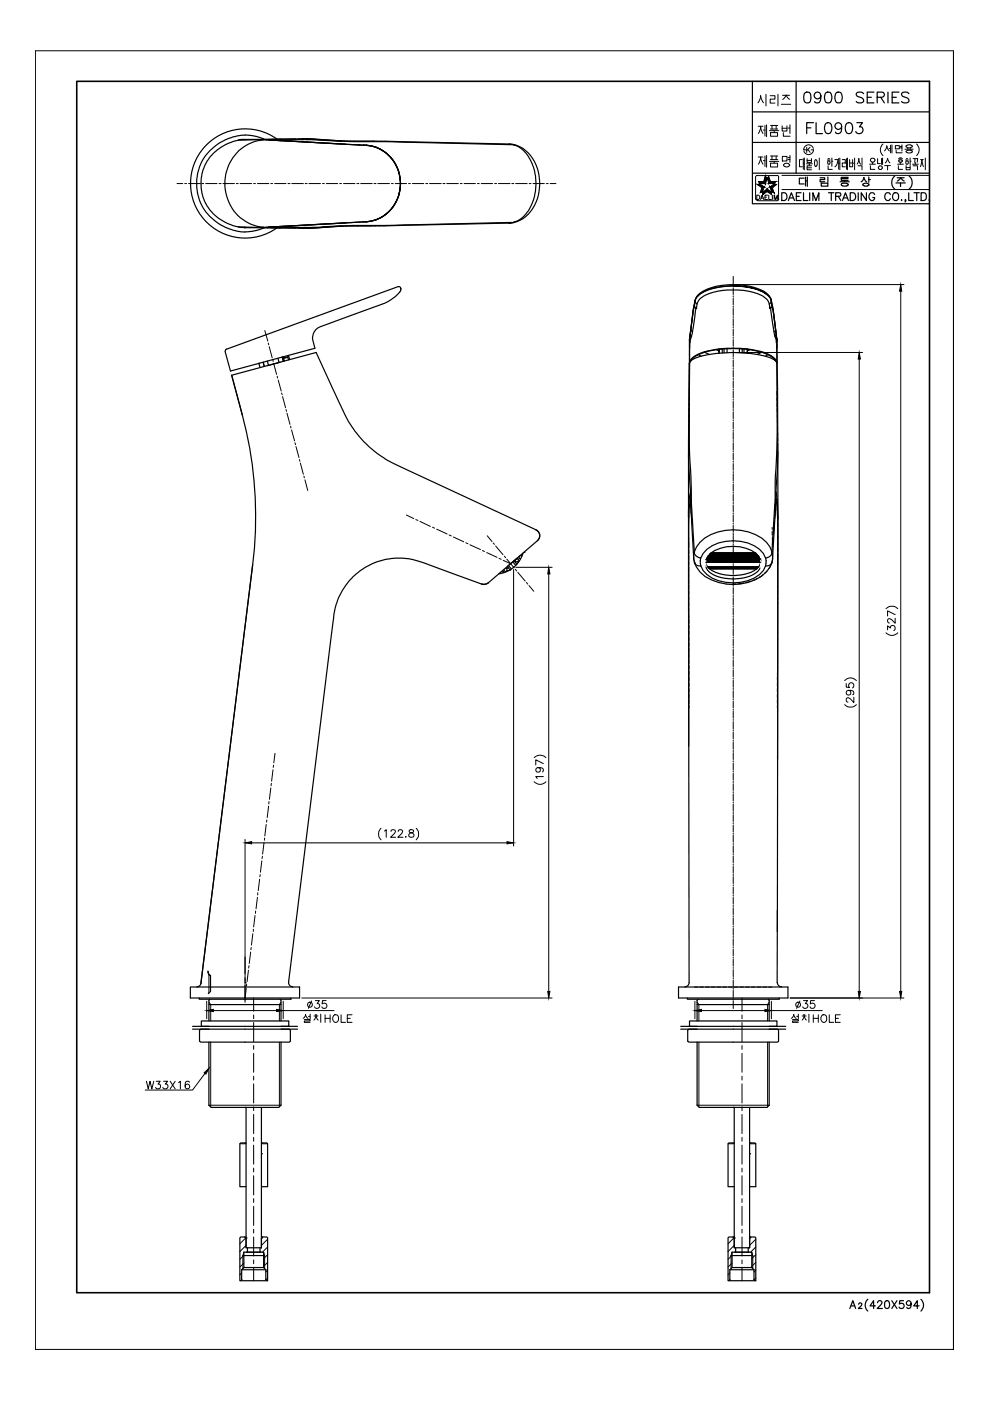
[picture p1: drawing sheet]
<svg xmlns="http://www.w3.org/2000/svg" width="210mm" height="297mm" viewBox="0 0 210 297" stroke-linecap="round" stroke-linejoin="round" font-family="sans-serif">
<defs><g id="words">
<text font-size="9.7" x="155.6" y="38.1">제품명</text>
<g font-size="8.4">
<text x="155.9" y="23.6">시리즈</text>
<text x="155.6" y="30.3">제품번</text>
</g>
<g font-size="6.2">
<text x="61.7" y="218">설치HOLE</text>
<text x="165.1" y="218">설치HOLE</text>
</g>
<text font-size="5.7" x="169.7" y="29.6">FL0903</text>
<text font-size="5.3" x="169.3" y="22.9">0900 SERIES</text>
<g font-size="4.9">
<text x="63.9" y="215.2">35</text>
<text x="167.6" y="215.2">35</text>
<text x="30" y="232.1">W33X16</text>
</g>
<text font-size="4" x="180.6" y="278.7">2</text>
</g></defs>
<!-- layer: 0 -->
<g fill="none" stroke="#000" stroke-width=".21">
<path d="M7.5 10.8v275.3M7.5 10.8h194.7v275.3h-194.7zM202.2 10.8v275.3M160.2 37.6v4.6M165.1 37.6v4.6M165.8 37.2h31.3M173.2 34.1l-.2-.3a1.12 1.12 0 0 0 0 1.5l.2-.2M173.2 34.1v1M173.7 33.5v2.5M175.4 33.9h.6M175.5 34.8h.4M175.6 34.7l-.1-.4a.29 .29 0 0 1 .5-.1 .29 .29 0 0 1-.1 .5"/>
<path d="M175.6 35.2v.7h.9M175.6 33.6h.3M176.4 33.5v1.8M176.4 34.2h.2M177 33.8h.6l-.1 .8-.5 .8M177.8 33.6v2.3M177.8 34.6h.3M178.1 33.5v2.5M178.6 33.8h.6v.8h-.6v.8h.6M179.3 34.6h.2M179.5 33.6v2.3M179.7 33.5v2.5"/>
<path d="M180.1 33.8v1.6h.7v-1.6M180.1 34.6h.7M180.9 34.6h.3M181.2 33.5v2.5M181.7 34.8l.3-.5 .1-.7 .4 1.2M181.9 35.2h.9v.8M182.8 33.5v1.4M184.4 34.8h1.2M184.5 35.2v.7h1M184.8 33.6h.5M184.8 33.6a.44 .44 0 0 0-.1 .6 .44 .44 0 0 0 .7 0 .44 .44 0 0 0-.1-.6M185 34.4v.4"/>
<path d="M186.1 33.6v1.1h.6M186.9 35.2a.4 .4 0 0 0-.7 .4 .4 .4 0 0 0 .7 .3M186.9 35.2l.2 .4-.2 .3M186.9 34.2h.2M186.9 33.6v1.3M187.1 33.5v1.4M187.2 30.5a1.63 1.63 0 0 0 0 2.5M187.6 35.1h1.2M188 30.9v.1M188 31l-.5 1M188 31.1l.6 .9M188.2 35.1v.9"/>
<path d="M188.2 33.6l-.2 .6-.3 .3M188.2 33.6l.5 .9M188.5 31.5h.3M188.8 30.8v1.6M189.1 30.7v1.7M189.8 30.9h.9v.7h-.9zM190 31.9v.5h1.3M190.3 34.8h1.2M190.5 35.2v.7h.9M190.5 33.7h.9M190.6 34.2l.1 .2M190.7 33.5h.4"/>
<path d="M190.7 33.9l-.1 .3M190.7 33.9h.5M190.7 34.3h.5M190.9 31h.3M190.9 31.3h.3M190.9 34.4v.4M191.2 33.9l.1 .2M191.2 30.7v1.3M191.3 34l-.1 .4M191.9 31.6h1.7M192 33.9h.6M192.1 34.2v.5"/>
<path d="M192.1 30.9v.2l.3 .2M192.1 35.1v.9h.9v-.9M192.1 35.5h.9M192.1 34.2h.4v.5M192.1 34.8h.4M192.2 33.6h.2M192.4 30.8l-.3 .1M192.5 30.7h.6l.3 .2M192.5 31.3h.6M192.5 31.4v.2M193 33.5v1.4M193 34.2h.2"/>
<path d="M193 31.4v.2M193.2 31.9l.2 .1a.69 .69 0 0 1-.6 .5 .69 .69 0 0 1-.7-.5M193.2 31.9h-.5l-.5 .2M193.4 31.1l-.3 .2M193.4 30.9v.2M193.5 34.8h1.2M193.6 33.6h.4l-.1 .8M193.6 35.2h.9v.8M194.1 34.4v.4M194.1 33.6h.4M194.3 30.5a1.63 1.63 0 0 1 0 2.5M194.6 33.6l-.1 .8"/>
<path d="M195.2 33.8h.6M195.5 34l-.4 1.3M195.5 33.8v.2M195.5 34l.3 1.3M196.2 33.5v2.5M160.2 42.2l.5 .3M160.5 41.4a.5 .5 0 0 1 .5 .2 .5 .5 0 0 1-.1 .7h-.4zM161.3 42.3l.3-.9 .3 .9M161.4 42h.4M162.2 41.8h.3M162.7 41.4h-.5v.9h.5M163 41.4v.9h.5"/>
<path d="M163.8 41.4v.9M164.1 42.3v-.9l.4 .9 .3-.9v.9M165.1 42.2l-.3 .4h-4.1M165.8 40.2h31.3"/>
</g>
<g fill="none" stroke="#000" stroke-width=".25">
<path d="M159.5 17.2v26h37.6M168.8 17.2v19.5M159.5 36.7h37.6M159.5 30.2h37.6M159.5 23.7h37.6M173.9 37.7h1v.4h-1v.4h1M174.1 38.8h1.4v.7h-1.4zM175.5 37.5v1.2M178.1 38.5h2M178.4 37.9h1.4M178.4 39.1v.2M178.4 39.2l.6 .3 .8-.3"/>
<path d="M178.7 38.9l-.3 .1M178.7 38.9h.8l.3 .2v.2M179.1 38.2v.3M179.8 37.6h-1.4v.6h1.4M183 39.3a.66 .66 0 0 1 .6-.5 .66 .66 0 0 1 .6 .5M183 39.2l.5 .3 .7-.3M183.1 37.6l-.1 .6-.4 .4M183.2 37.6l.2 .6 .4 .4M184.2 37.5v1.2M184.2 38.1h.3M189.7 37.3a1.84 1.84 0 0 0 0 2.8M190 38.8h2"/>
<path d="M190.2 37.7h1.5M190.9 38.8v.8M191.7 38.4l-.4-.3-.3-.4-.8 .7M192.8 37.3a1.84 1.84 0 0 1 0 2.8M165.7 40.9h.6a.88 .88 0 0 1 .6 .8 .88 .88 0 0 1-.6 .8h-.6zM167.1 42.5l.7-1.6 .7 1.6M167.4 42h.8M168.8 41.6h.7M169.9 40.9h-1.1v1.6h1.1M170.4 40.9v1.6h.9M171.7 40.9v1.6M172.4 42.5v-1.6l.6 1.6 .6-1.6v1.6"/>
<path d="M175.7 40.9h1.1M176.2 40.9v1.6M177.2 41.6l1-.1 .1-.2-.1-.4h-1v1.6M177.7 41.6l.6 .9M178.6 42.5l.7-1.6 .6 1.6M178.8 42h.8M180.3 40.9h.5a.86 .86 0 0 1 .6 .8 .86 .86 0 0 1-.6 .8h-.5zM182 40.9v1.6M183.7 40.9v1.6l-1.1-1.6v1.6M185.4 41.2a.61 .61 0 0 0-.7-.3 .61 .61 0 0 0-.5 .6 .67 .67 0 0 0 .3 .9 .67 .67 0 0 0 .9-.3v-.2h-.3M188.8 41.2a.61 .61 0 0 0-.7-.3 .61 .61 0 0 0-.5 .6 .67 .67 0 0 0 .3 .9 .67 .67 0 0 0 .9-.3M189.4 41.1a.68 .68 0 0 1 .9-.1 .68 .68 0 0 1 .2 .9 .68 .68 0 0 1-.9 .6 .68 .68 0 0 1-.4-1z"/>
<path d="M191.1 42.3v.2zM192 42.4h-.1h.1l-.1 .4M192.7 40.9v1.6h.9M193.8 40.9h1.1M194.4 40.9v1.6M195.3 40.9h.5a.88 .88 0 0 1 .6 .8 .88 .88 0 0 1-.6 .8h-.5zM197 42.3v.2zM48 74l-.2 .5M54.9 77l.2 .9M55.8 76.8l.2 .9M59.8 75.7l.3 .9M60 75.7l.3 .9"/>
<path d="M61 75.7l.2 .6M61.2 75.5l-.2 .2-.9 .3M61.2 75.4l.2 .9M84.9 61.1l.1 .1a1.81 1.81 0 0 1-1 1.5l-.9 .7a10.6 10.6 0 0 1-3.4 1.6l-11.2 4.1a2.62 2.62 0 0 0-2.1 3.3l.4 1.4-17.9 4.9-1.2-4.2M85 61.4l-.1-.5-.5-.1-36.4 13.3M113.6 112.4a1.33 1.33 0 0 1 .3 2.3l-10.4 8.9a1.56 1.56 0 0 1-1.4 .2l-12-4.4a14.1 14.1 0 0 0-19.5 12.7l-9.4 76.2M114 114.6a1.37 1.37 0 0 0-.4-2.3l-28.4-13.2a23.5 23.5 0 0 1-12.4-11.9l-5.8-12.5-17.9 4.9a114.5 114.5 0 0 1 4.8 22.4 83.2 83.2 0 0 1-.3 17.8l-11 88.7M103.5 123.6a1.38 1.38 0 0 1-1.3 .2M40.4 209.3h23.1v2.3h-23.1zM42.6 208.4a.91 .91 0 0 1-.9 .8M44.1 205.9a.94 .94 0 0 0 .5 1v3.3l-.4 .5M44.1 205.9a.91 .91 0 0 0 .5 1"/>
<path d="M61.2 208.2l.2 .7 .7 .3M185.6 276.9h-1.1l.7-1.1v1.6M186.1 276.2l.3-.4h.3l.3 .3-.3 .6-.7 .7h1.1M187.8 275.9a.5 .5 0 0 1 .7 .2v1a.51 .51 0 0 1-.4 .3 .51 .51 0 0 1-.5-.3v-1zM189.1 275.8l1.1 1.6M190.2 275.8l-1.1 1.6M191.6 275.8h-.8l-.1 .7a.57 .57 0 0 1 .8-.1 .57 .57 0 0 1 0 .9 .57 .57 0 0 1-.9-.2M193.2 276.3a.51 .51 0 0 1-.7 .5 .51 .51 0 0 1-.2-.8 .51 .51 0 0 1 .8 0 .85 .85 0 0 1-.6 1.4l-.3-.2M194.9 276.9h-1.2l.8-1.1v1.6M195.3 275.5a1.68 1.68 0 0 1 0 2.5"/>
</g>
<!-- layer: CL -->
<g fill="none" stroke="#000" stroke-width=".21">
<path d="M37.5 38.9h1.2M39.2 38.9h.4M40 38.9h2.4M42.8 38.9h.4M43.6 38.9h2.4M46.5 38.9h.4M47.3 38.9h2.4M50.1 38.9h.4M50.9 38.9h2.5M53.8 38.9h.4M54.6 38.9h2.4M57.4 38.9h.4"/>
<path d="M58.2 38.9h2.4M61.1 38.9h.4M61.9 38.9h2.4M64.7 38.9h.4M65.5 38.9h2.5M68.4 38.9h.4M69.2 38.9h2.4M72 38.9h.4M72.8 38.9h2.4M75.7 38.9h.4M76.5 38.9h2.4M79.3 38.9h.4"/>
<path d="M80.1 38.9h2.5M83 38.9h.4M83.8 38.9h2.4M86.6 38.9h.4M87.4 38.9h2.4M90.3 38.9h.4M91.1 38.9h2.4M93.9 38.9h.4M94.7 38.9h2.5M97.6 38.9h.4M98.4 38.9h2.4M101.2 38.9h.4"/>
<path d="M102 38.9h2.5M104.9 38.9h.4M105.7 38.9h2.4M108.5 38.9h.4M109.3 38.9h2.5M112.2 38.9h.4M113 38.9h2.4M115.8 38.9h.4M116.6 38.9h1.3M155.5 58.6v1.7M56.1 70.1l.7 2.2M56.9 72.7l.1 .4"/>
<path d="M57.1 73.5l.6 2.4M57.8 76.3l.1 .3M58 77l.6 2.4M58.8 79.8l.1 .4M155.5 60.5v.3M155.5 61v1.5M155.5 62.7v.3M155.5 63.2v1.5M155.5 64.9v.3M155.5 65.4v1.5M155.5 67.1v.2M155.5 67.6v1.5"/>
<path d="M155.5 69.3v.2M155.5 69.8v1.4M155.5 71.5v.2M155.5 72v1.4M155.5 73.7v.2M155.5 74.1v1.5M155.5 75.9v.2M155.5 76.3v1.5M155.5 78v.3M155.5 78.5v1.5M59 80.6l.6 2.3M59.7 83.3l.1 .4"/>
<path d="M59.9 84.1l.7 2.4M60.6 86.8l.2 .4M60.8 87.6l.7 2.4M61.6 90.4l.1 .3M61.8 91.2l.7 2.3M62.5 93.9l.2 .4M62.8 94.7l.6 2.3M63.5 97.4l.1 .4M63.7 98.2l.6 2.4M155.5 80.2v.3M155.5 80.7v1.5M155.5 82.4v.3"/>
<path d="M155.5 82.9v1.5M155.5 84.6v.3M155.5 85.1v1.5M155.5 86.8v.3M155.5 87.3v1.4M155.5 89v.3M155.5 89.5v1.4M155.5 91.2v.3M155.5 91.7v1.4M155.5 93.4v.2M155.5 93.9v1.4M155.5 95.6v.2"/>
<path d="M155.5 96.1v1.4M155.5 97.8v.2M155.5 98.3v1.4M155.5 100v.2M64.4 100.9l.1 .4M64.7 101.7l.5 2.3M103.3 113.6l1 1.2M104.6 115.1l.2 .3M105.1 115.8l1.6 1.8M106.9 117.9l.3 .4M107.5 118.5l1.5 1.9M155.5 100.4v1.5"/>
<path d="M155.5 102.2v.2M155.5 102.6v1.5M155.5 104.3v.3M155.5 104.8v1.5M155.5 106.5v.3M155.5 107v1.5M155.5 108.7v.3M155.5 109.2v1.5M155.5 110.9v.2M155.5 111.4v1.5M155.5 113.1v.2M155.5 113.6v1.4"/>
<path d="M155.5 115.3v.2M155.5 115.8v1.4M155.5 117.5v.2M155.5 118v1.4M155.5 119.7v.2M109.3 120.7l.2 .3M109.8 121.3l1.6 1.9M111.6 123.5l.3 .3M112.2 124.1l1 1.3M155.5 120.2v1.4M155.5 121.8v.3M155.5 122.4v1.4"/>
<path d="M155.5 124.1v.2M155.5 124.6v1.4M155.5 126.3v.2M155.5 126.7v1.5M155.5 128.5v.2M155.5 128.9v1.5M155.5 130.6v.3M155.5 131.1v1.5M155.5 132.8v.3M155.5 133.3v1.5M155.5 135v.2M155.5 135.5v1.5"/>
<path d="M155.5 137.2v.2M155.5 137.7v1.4M155.5 139.4v.2M155.5 139.9v1.4M155.5 141.6v.2M155.5 142v1.5M155.5 143.8v.2M155.5 144.2v1.5M155.5 145.9v.3M155.5 146.4v1.5M155.5 148.1v.3M155.5 148.6v1.5"/>
<path d="M155.5 150.3v.3M155.5 150.8v1.5M155.5 152.5v.3M155.5 153v1.5M155.5 154.7v.3M155.5 155.2v1.4M155.5 156.9v.3M155.5 157.4v1.4M155.5 159.1v.3M155.5 159.6v1.5M155.5 161.3v.2M155.5 161.8v1.5"/>
<path d="M155.5 163.5v.2M155.5 164v1.4M155.5 165.7v.2M155.5 166.2v1.4M155.5 167.9v.2M155.5 168.3v1.5M155.5 170.1v.2M155.5 170.5v1.5M155.5 172.2v.3M155.5 172.7v1.5M155.5 174.4v.3M155.5 174.9v1.5"/>
<path d="M155.5 176.6v.3M155.5 177.1v1.5M155.5 178.8v.2M155.5 179.3v1.5M155.5 181v.2M155.5 181.5v1.4M155.5 183.2v.2M155.5 183.7v1.4M155.5 185.4v.2M155.5 185.9v1.4M155.5 187.6v.2M155.5 188.1v1.4"/>
<path d="M155.5 189.8v.2M155.5 190.3v1.4M155.5 192v.2M155.5 192.5v1.4M155.5 194.2v.2M155.5 194.6v1.5M155.5 196.4v.2M155.5 196.8v1.5M155.5 198.5v.3M155.5 199v1.5M52 202.9v3.6M52 207.3v.8"/>
<path d="M52 208.9v3.6M155.5 200.7v.3M155.5 201.2v1.5M155.5 202.9v.3M155.5 203.4v1.5M155.5 205.1v.2M155.5 205.6v1.5M155.5 207.3v.2M155.5 207.8v1.4M155.5 209.5v.2M155.5 210v1.4M155.5 211.7v.2"/>
<path d="M155.5 212.1v1.7"/>
</g>
<!-- layer: 08_ALL_FEATURES -->
<g fill="none" stroke="#000" stroke-width=".25">
<path d="M59.4 76.8l-2.7 .7M146.2 72.2v4.7v-1M146.2 71.9v.3M146.2 72.5v1.4M146.2 71.9v.6M146.2 72.5h.1M146.2 76.8a6 6 0 0 1 3.9-1.6 29.6 29.6 0 0 1 13.3 .7l.8 .4 .6 .8 .1 32.6v60.1M146.2 76.8l-.1 .3-.1 32.5M146.2 76.8a282 282 0 0 0 .4 27v3.3l.6 9.9M146.3 71.8l-.1 .6M146.3 71l.3 .3M146.4 69.9l.1 .3 .3 .1"/>
<path d="M146.8 70.3l-.1 .8a7 7 0 0 0-.5 3v1.6M147.2 64.9l.2 .4 .3 .1M147.3 63.8v.1M147.3 63.9l-.3 1.6-.8 6.4M147.3 63.8h.1M147.4 63.9l.4 .5M147.4 63.9h-.1M147.4 63.8h.1M147.7 65.4v-.5a3.1 3.1 0 0 1 2.7-2.7 16.1 16.1 0 0 1 11.4 .6l1 .9 .6 1.9a35.2 35.2 0 0 0 1.2 6.9M147.7 65.4l-.1-.3-.8 5.2M147.8 62.9a9.2 9.2 0 0 1 5.9-2.2 13.2 13.2 0 0 1 8.7 1.5l.7 .7 .4 .9a4 4 0 0 0-3-2.4 16 16 0 0 0-11.7 .7l-1 .8-.4 .9zM148.1 75.2l.5 .3"/>
<path d="M149.5 74.7l.9 .5M151.9 74.1l.5 .3M152.3 74.1l.2 .4-.2-.3M152.5 74v.9M153.1 74v.8M153.5 74v.8M154.1 73.9v.9M156.8 73.9v.9M157.4 74v.8M157.7 74v.8M158.5 74v.9M158.6 74.1l-.1 .4 .1-.4"/>
<path d="M159 74.1l-.5 .3M161.5 74.7l-1 .5M162.8 75.2l-.5 .3M163.5 63.8h.1M163.5 63.8a3.2 3.2 0 0 0-2.5-2.5 15.6 15.6 0 0 0-11.9 .4 3 3 0 0 0-1.8 2.1l-1.1 8 1.1-7.9M163.5 63.8a49.3 49.3 0 0 1 1.2 13.1M163.5 63.9l.5 2.2 .6 5.7M163.5 63.9l.4 1.7 .8 6.6M163.5 63.9l-.1 .3-.3 .2M163.5 63.8v.1M163.6 63.8h.1M163.7 64.9l-.4 .5"/>
<path d="M164.4 69.9v.2l-.3 .2M164.6 71l-.3 .3M164.6 72.5l.1 4.3v-.1a4.9 4.9 0 0 0-3.6-2.2 22.7 22.7 0 0 0-13.1 .6l-1.1 .7-.6 .7-.1 .3M164.7 76.8a289.5 289.5 0 0 1-.2 22.6l-.1 6.7-.7 10.9M164.7 72.5h-.1M164.7 72.5v1.4M164.7 72.4v.1M164.7 72.5v-.7v.7M146 96.4l.4 7.9M164.9 95.9l-.4 8.4M109.7 118.3l-2 1.7M146 109.6l.1 98.7-.3 .7-.6 .2"/>
<path d="M146.4 104.3l-.3 1.8-.1 3.5M146.4 104.3v1.3M146.4 105.6l-.3 2.4-.1 3.5v46.7M146.4 105.8l.7 12.5M146.4 105.6v.3M147.1 118.3l.1 1.1M147.2 117a7.5 7.5 0 0 1 6.6-4.5 10.3 10.3 0 0 1 8.7 2.4l.8 1.1 .4 1M147.2 117l-.1 1.3M147.2 117a1.4 1.4 0 0 0 1.4 1.3 6.1 6.1 0 0 1 5.3-3.5 8.4 8.4 0 0 1 8 2.6l.4 .9M147.2 119.4h.1M147.2 119.4a6.7 6.7 0 0 0 5.2 4.1 10.7 10.7 0 0 0 10-2.2l.9-1.1 .3-.8M147.2 119.4a1.2 1.2 0 0 0 1.4 .6"/>
<path d="M148.6 118.3l-.1 1.1 .1 .6M148.6 120a5.4 5.4 0 0 0 3.7 3.1 9.8 9.8 0 0 0 8.8-1.3l.8-.8 .4-1M149.6 119.2a3.8 3.8 0 0 0 3.3 2.5 9.4 9.4 0 0 0 7.6-1.2l.5-.5 .3-.8M149.7 119.9a2.89 2.89 0 0 0 2.3 2.3 9.2 9.2 0 0 0 8.8-1.2l.5-1.1M155.4 115.8a7.1 7.1 0 0 1 5.5 2.2l.4 .8M155.5 115.8a7.1 7.1 0 0 0-5.5 2.2l-.4 .8M162.3 118.3l.1 .6-.1 1.1M163.6 119.4l-.1 .1a1.31 1.31 0 0 1-1.2 .5M163.7 117a1.31 1.31 0 0 1-1.4 1.3M163.7 117l.1 1.3M163.8 118.3l-.2 1.1M163.8 118.3l-.1 .9"/>
<path d="M164.5 105.8l-.7 12.5M164.5 105.6l.4 4v4.3M164.5 104.3l.3 1.7 .1 3.6M164.5 104.3v1.6M164.9 169.8l-.1 27.7M164.8 193v15.3l.3 .7 .6 .2M52 208.3h.1M143.9 209.3h23.2v2.3h-23.2z"/>
</g>
<!-- layer: D -->
<g fill="none" stroke="#000" stroke-width=".21">
<path d="M172 31.8h.4M172.4 31.5a1.04 1.04 0 0 0-1.1-.8 1.04 1.04 0 0 0-.9 1M172.5 31.7a1.04 1.04 0 0 1-.9 1.1 1.04 1.04 0 0 1-1.2-.8M55 77l-.1 .2M61.1 75.6l-1 .3M155.9 74.7h27M155.9 60.3h35.8M182.2 76.1v134.1M191 61.7v148.5M109.2 118.7h.1M109.3 118.7v.3M109.3 119l-.1 .1"/>
<path d="M109.3 119l.4 .1M109.5 118.5h.1M109.5 118.5l-.2 .2M109.5 118.5l.4 .1M109.6 119.6h.1M109.7 119.1v.4M109.9 118.6v.3M109.9 118.9l-.2 .2M109.9 118.9l.2 .1M110 118h.1M110 118l.1 .4M110.1 118.4l-.2 .2"/>
<path d="M110.1 118.4l.3 .1M110.3 117.8h.1M110.3 117.8l-.3 .2M110.3 117.8l.3 .1M149.6 119.2h.1M149.6 119v.1M149.6 119.2h11.7M149.7 118.7h.1zM149.7 118.8l.1 .2zM149.7 119.1h.1zM149.8 118.5h-.1M149.9 119.2h.1"/>
<path d="M149.9 118.8h.1zM149.9 118.3l.1 .2zM149.9 118.5l.1 .2zM149.9 119h.1M149.9 118.5v.1M150 118.2h.1M150 118.2l-.1 .1M150 118.7h.2zM150 119.1h.2zM150 118.7l.1 .1M150 118.1l.1 .1M150.1 118h.1"/>
<path d="M150.1 118v.2zM150.1 118.3h.1M150.1 118.5h.1M150.1 118.8v.2zM150.1 117.9v.1M150.2 119.2h.1M150.3 117.7h.1M150.3 117.9h.1M150.3 118h.1M150.3 118.2h.1M150.3 118.3h.1M150.3 118.5h.1"/>
<path d="M150.3 118.7h.1M150.3 118.8h.1M150.3 119h.1M150.3 119.1h.1M150.3 119v.1M150.3 118.5v.2M150.3 118.3v.2M150.3 118.2v.1M150.3 117.8v.1M150.3 119.1l-.1 .1M150.3 119.1v.1M150.3 117.7v.2"/>
<path d="M150.3 119.2h.1M150.5 117.7h.1M150.5 118h.1M150.5 118.8h.1M150.4 117.5h.1M150.4 118l.1 .2zM150.4 118.3h.1M150.4 118.5h.1M150.4 118.8l.1 .2zM150.4 119.1h.1M150.5 117.5h.1M150.5 117.9v.1"/>
<path d="M150.5 118.1v.1M150.5 118.7v.1M150.6 119.2h.1M150.6 117.5v.2zM150.6 117.7v.2zM150.6 118h.1M150.6 118.2h.1M150.6 118.3v.2zM150.6 118.5v.2zM150.6 118.8h.1M150.6 119h.1M150.6 117.4h.1"/>
<path d="M150.7 119.2h.1M150.8 117.4h.1M150.8 117.7h.1M150.8 117.9h.1M150.8 118v.2zM150.8 118.3h.1M150.8 118.5h.1M150.8 118.7h.1M150.8 118.8v.2zM150.8 119.1h.1M150.8 117.2v.2v-.2h9.3M150.9 119.2h.1"/>
<path d="M150.9 117.2h.1M150.9 117.4h.1zM150.9 117.5l.1 .2zM150.9 117.7l.1 .2zM150.9 118h.1zM150.9 118.2l.1 .1zM150.9 118.3l.1 .2zM150.9 118.5l.1 .2zM150.9 118.8h.1zM150.9 119l.1 .1zM151 117.2h.1M151 119.2h.1"/>
<path d="M151.1 117.2v.2l.1-.2M151.1 117.4l.1 .1zM151.1 117.7h.1zM151.1 117.9l.1 .1zM151.1 118l.1 .2zM151.1 118.3h.1zM151.1 118.5h.1zM151.1 118.7l.1 .1zM151.1 118.8l.1 .2zM151.1 119.1h.1zM151.3 119.2h.1M151.3 117.2h.1"/>
<path d="M151.3 117.4h.1zM151.3 117.5l.1 .2zM151.3 117.7l.1 .2zM151.3 118h.1zM151.3 118.2l.1 .1zM151.3 118.3l.1 .2zM151.3 118.5l.1 .2zM151.3 118.8h.1zM151.3 119l.1 .1zM151.4 117.2h.1M151.4 119.2h.1M151.5 117.5h.1"/>
<path d="M151.5 117.7h.1M151.5 118h.1M151.5 118.8h.1M151.5 117.2v.2v-.2M151.5 118v.2zM151.5 118.3h.1M151.5 118.5h.1M151.5 118.8v.2zM151.5 119.1h.1M151.6 117.5h-.1M151.6 117.7h-.1M151.6 117.9l-.1 .1"/>
<path d="M151.6 118.1l-.1 .1M151.6 118.7l-.1 .1M151.6 119.2h.1M151.6 118.8h.1zM151.7 117.4h.1M151.7 117.5v.2zM151.7 117.7v.2zM151.7 118h.1M151.7 118.2h.1M151.7 118.3v.2zM151.7 118.5v.2zM151.7 119h.1"/>
<path d="M151.7 117.2h.1M151.8 117.5h.1zM151.8 117.9h.1zM151.8 118.7h.1zM151.8 117.2v.2l.1-.2M151.8 117.7h.1M151.8 118l.1 .2zM151.8 118.3h.1M151.8 118.5h.1M151.8 118.8l.1 .2zM151.8 119.1h.1M151.9 117.8h.2z"/>
<path d="M151.9 118h.2zM151.9 119.2h.2M152 117.2h.1M152 117.4h.1M152 117.5v.2zM152 118.2h.1M152 118.3v.2zM152 118.5v.2zM152 118.8h.1M152 119h.1M152 118.5l-.1 .1M152.1 119.2h.1"/>
<path d="M152.1 117.3h.1zM152.2 117.4h.1M152.2 117.5h.1M152.2 117.7h.1M152.2 117.9h.1M152.2 118h.1M152.2 118.2h.1M152.2 118.3h.1M152.2 118.5h.1M152.2 118.7h.1M152.2 118.8h.1M152.2 119h.1"/>
<path d="M152.2 119.1h.1M152.2 118.7v.1M152.2 118.8v.2M152.2 118v.2M152.2 117.9v.1M152.2 117.4v.1M152.3 118.6h.1zM152.3 119.2h.1M152.3 117.2h.1M152.3 117.4h.1M152.3 117.5l.1 .2zM152.3 117.7l.1 .2z"/>
<path d="M152.3 118h.1M152.3 118.2h.1M152.3 118.3l.1 .2zM152.3 118.8h.1M152.3 119h.1M152.4 118.5v.1M152.4 119.2h.1M152.5 117.2v.2l.1-.2M152.5 117.4l.1 .1zM152.5 117.7h.1zM152.5 117.9l.1 .1zM152.5 118l.1 .2z"/>
<path d="M152.5 118.3h.1zM152.5 118.5h.1zM152.5 118.7l.1 .1zM152.5 118.8l.1 .2zM152.5 119.1h.1zM152.7 119.2h.1M152.7 117.2h.1M152.7 117.4h.1zM152.7 117.5l.1 .2zM152.7 117.7l.1 .2zM152.7 118h.1zM152.7 118.2l.1 .1z"/>
<path d="M152.7 118.3l.1 .2zM152.7 118.5l.1 .2zM152.7 118.8h.1zM152.7 119l.1 .1zM152.8 117.2h.1M152.8 119.2h.1M152.8 117.2v.2l.1-.2M152.8 117.4l.1 .1zM152.8 117.7h.1zM152.8 117.9l.1 .1zM152.8 118l.1 .2zM152.8 118.3h.1z"/>
<path d="M152.8 118.5h.1zM152.8 118.7l.1 .1zM152.8 118.8l.1 .2zM152.8 119.1h.1zM153 119.2h.1M153 117.4h.1M153 117.5l.1 .2zM153 117.7l.1 .2zM153 118h.1M153 118.2h.1M153 118.3l.1 .2zM153 118.5l.1 .2z"/>
<path d="M153 118.8h.1M153 119h.1M153 118.5v.1M153.1 117.2h.1M153.2 117.3h.1zM153.2 117.4h.1M153.2 117.5h.1M153.2 117.7h.1M153.2 117.9h.1M153.2 118h.1M153.2 118.2h.1M153.2 118.3h.1"/>
<path d="M153.2 118.5h.1M153.2 118.7h.1M153.2 118.8h.1M153.2 119h.1M153.2 119.1h.1M153.2 118.7v.1M153.2 118.8v.2M153.2 118v.2M153.2 117.9v.1M153.2 117.4v.1M153.3 119.1h.1M153.3 118.8v.2"/>
<path d="M153.3 118.7v.1M153.3 118.5h.1M153.3 118.3h.1M153.3 118v.2M153.3 117.9v.1M153.3 117.7h.1M153.3 117.4v.1M153.3 119.2h.1M153.3 118.6h.2zM153.3 119.2h.2M153.4 117.4h.1M153.4 117.5v.2z"/>
<path d="M153.4 117.7v.2zM153.4 118h.1M153.4 118.2h.1M153.4 118.3v.2zM153.4 118.8h.1M153.4 119h.1M153.4 117.2h.1M153.4 118.5l.1 .1M153.5 117.5h.1zM153.5 117.7h.1zM153.5 118.3h.1zM153.5 118.7h.1z"/>
<path d="M153.5 118.9h.1zM153.6 117.2v.2v-.2M153.6 117.9h.1M153.6 118v.2zM153.6 118.5h.1M153.6 119.1h.1M153.7 118h.1zM153.7 118.6h.1zM153.7 118.8h.1zM153.7 119.2h.1M153.7 117.2h.1M153.7 117.4h.1"/>
<path d="M153.7 117.5l.1 .2zM153.7 117.7l.1 .2zM153.7 118.2h.1M153.7 118.3l.1 .2zM153.7 119h.1M153.8 119.2h.1M153.9 117.5h.1zM153.9 117.7h.1zM153.9 117.9h.1zM153.9 118.7h.1zM153.9 119.1h.1zM153.9 118.7v.1"/>
<path d="M153.9 118.1v.1M153.9 117.9v.1M153.9 117.7h.1M153.9 117.5h.1M153.9 117.2v.2v-.2M153.9 118v.2zM153.9 118.3h.1M153.9 118.5h.1M153.9 118.8v.2zM154 117.8l.1 .1zM154 119.2h.1M154.1 117.2h.1"/>
<path d="M154.1 117.4h.1M154.1 117.5v.2zM154.1 118h.1M154.1 118.2v.1zM154.1 118.3v.2zM154.1 118.5v.2zM154.1 118.8h.1M154.1 119v.1zM154.1 119.2h.1M154.2 117.2v.2l.1-.2M154.2 117.4l.1 .1zM154.2 117.7h.1z"/>
<path d="M154.2 117.9l.1 .1zM154.2 118l.1 .2zM154.2 118.3h.1zM154.2 118.5h.1zM154.2 118.7l.1 .1zM154.2 118.8l.1 .2zM154.2 119.1h.1zM154.4 119.2h.1M154.4 117.2h.1M154.4 117.4h.1zM154.4 117.5l.1 .2zM154.4 117.7l.1 .2z"/>
<path d="M154.4 118h.1zM154.4 118.2l.1 .1zM154.4 118.3l.1 .2zM154.4 118.5l.1 .2zM154.4 118.8h.1zM154.4 119l.1 .1zM154.5 117.2h.1M154.5 119.2h.1M154.6 117.2v.2l.1-.2M154.6 117.4l.1 .1zM154.6 117.7h.1zM154.6 117.9h.1z"/>
<path d="M154.6 118l.1 .1zM154.6 118.3h.1zM154.6 118.5h.1zM154.6 118.7h.1zM154.6 118.8l.1 .2zM154.6 119.1h.1zM154.7 119.2h.1M154.7 119.2h.2M154.8 117.4h.1M154.8 117.5v.2zM154.8 117.7v.2zM154.8 118h.1"/>
<path d="M154.8 118.2h.1M154.8 118.3v.2zM154.8 118.5v.2zM154.8 118.8h.1M154.8 119h.1M154.8 117.2h.1M154.9 117.5h.1zM154.9 117.7h.1zM154.9 117.9h.1zM154.9 118.7h.1zM154.9 118.7l.1 .1M154.9 118.1l.1 .1"/>
<path d="M154.9 117.9l.1 .1M154.9 117.7h.1M154.9 117.5h.1M155 117.2v.2v-.2M155 118v.2zM155 118.3h.1M155 118.5h.1M155 118.8v.2zM155 119.1h.1M155.1 119.2h.1M155.1 117.2h.1M155.1 117.4h.1"/>
<path d="M155.1 117.5h.1M155.1 117.7h.1M155.1 117.9h.1M155.1 118h.1M155.1 118.2h.1M155.1 118.3h.1M155.1 118.5h.1M155.1 118.7h.1M155.1 118.8h.1M155.1 119h.1M155.1 119.1h.1M155.1 119v.1"/>
<path d="M155.1 118.5v.2M155.1 118.3v.2M155.1 118.2v.1M155.1 117.7v.2M155.1 117.5v.2M155.1 119.1v.1M155.2 119v.1M155.2 118.8h.1M155.2 118.5v.2M155.2 119.1v.1M155.2 118.2v.1M155.2 118.3v.2"/>
<path d="M155.2 118h.1M155.2 117.7v.2M155.2 117.5v.2M155.2 117.4h.1M155.2 119.2h.1M155.3 117.5h.1M155.3 117.7h.1M155.3 118h.1M155.3 118.8h.1M155.3 117.2v.2v-.2M155.3 118v.2zM155.3 118.3h.1"/>
<path d="M155.3 118.5h.1M155.3 118.8v.2zM155.3 119.1h.1M155.4 117.5h-.1M155.4 117.9l-.1 .1M155.4 118.1l-.1 .1M155.4 117.7h-.1M155.4 118.7l-.1 .1M155.5 118.8h.1M155.5 118.3h.1M155.5 118h.1M155.5 117.4h.1"/>
<path d="M155.5 117.2h.1M155.5 118.2h.1M155.5 119h.1M155.5 117.5v.2zM155.5 117.7v.2zM155.5 118.2v.1M155.5 118.3v.2zM155.5 118.5v.1M155.5 119.1v.1M155.5 118.4h.1M155.5 117.8h.1M155.5 117.6h.1"/>
<path d="M155.5 119.2h-.1M155.5 119.2h.1M155.6 117.5h.1zM155.6 117.9h.1zM155.6 118.7h.1zM155.6 117.2v.2l.1-.2M155.6 117.7h.1M155.6 118l.1 .2zM155.6 118.3h.1M155.6 118.5h.1M155.6 118.8l.1 .2zM155.6 119.1h.1"/>
<path d="M155.8 119.2h.1M155.8 117.2h.1M155.8 117.4h.1zM155.8 117.5l.1 .2zM155.8 117.7l.1 .2zM155.8 118h.1zM155.8 118.2l.1 .1zM155.8 118.3l.1 .2zM155.8 118.5l.1 .2zM155.8 118.8h.1zM155.8 119l.1 .1zM155.9 117.2h.1"/>
<path d="M155.9 119.2h.1M156 117.2v.2l.1-.2M156 117.4l.1 .1zM156 117.7h.1zM156 117.9l.1 .1zM156 118l.1 .2zM156 118.3h.1zM156 118.5h.1zM156 118.7l.1 .1zM156 118.8l.1 .2zM156 119.1h.1zM156.1 119.2h.1"/>
<path d="M156.1 117.2h.1M156.1 117.4h.1zM156.1 117.5l.1 .2zM156.1 117.7l.1 .2zM156.1 118h.1zM156.1 118.2l.1 .1zM156.1 118.3l.1 .2zM156.1 118.5l.1 .2zM156.1 118.8h.1zM156.1 119l.1 .1zM156.2 117.2h.1M156.2 119.2h.1"/>
<path d="M156.3 117.3h.1zM156.4 117.4h.1M156.4 117.5h.1M156.4 117.7h.1M156.4 117.9h.1M156.4 118h.1M156.4 118.2h.1M156.4 118.3h.1M156.4 118.5h.1M156.4 118.7h.1M156.4 118.8h.1M156.4 119h.1"/>
<path d="M156.4 119.1h.1M156.4 118.7v.1M156.4 118.8v.2M156.4 118v.2M156.4 117.9v.1M156.4 117.4v.1M156.5 119.2h.1M156.5 118.6h.1zM156.5 117.4h.1M156.5 117.5l.1 .2zM156.5 117.7l.1 .2zM156.5 118h.1"/>
<path d="M156.5 118.2h.1M156.5 118.3l.1 .2zM156.5 118.8h.1M156.5 119h.1M156.6 117.2h.1M156.6 118.5v.1M156.7 117.2v.2v-.2M156.7 117.4h.1M156.7 117.7h.1M156.7 117.9h.1M156.7 118v.2zM156.7 118.3h.1"/>
<path d="M156.7 118.5h.1M156.7 118.7h.1M156.7 118.8v.2zM156.7 119.1h.1M156.8 119.2h.1M156.9 117.2h.1M156.9 117.4h.1M156.9 117.5v.2zM156.9 117.7v.2zM156.9 118h.1M156.9 118.2h.1M156.9 118.3v.2z"/>
<path d="M156.9 118.5v.2zM156.9 118.8h.1M156.9 119h.1M156.9 119.2h.1M157 117.5h.1zM157 117.7h.1zM157 117.9h.1zM157 118.7h.1zM157 118.7v.1M157 118.1v.1M157 117.9v.1M157 117.7h.1"/>
<path d="M157 117.5h.1M157 117.2v.2l.1-.2M157 118l.1 .2zM157 118.3h.1M157 118.5h.1M157 118.8l.1 .2zM157 119.1h.1M157.2 117.2h.1M157.2 117.4h.1M157.2 117.5h.1M157.2 117.7h.1M157.2 117.9h.1"/>
<path d="M157.2 118h.1M157.2 118.2h.1M157.2 118.3h.1M157.2 118.5h.1M157.2 118.7h.1M157.2 118.8h.1M157.2 119h.1M157.2 119.1h.1M157.2 119v.1M157.2 118.3v.2M157.2 118.2v.1M157.2 118.5v.2"/>
<path d="M157.2 117.7v.2M157.2 117.5v.2M157.2 119.1v.1M157.2 119.1l.1 .1M157.3 119.2h.1M157.3 117.5l.2-.1zM157.3 117.7h.2zM157.3 118.3h.2zM157.3 118.7h.2zM157.3 118.9l.2 .1zM157.4 117.2v.2l.1-.2M157.4 117.9l.1 .1z"/>
<path d="M157.4 118l.1 .2zM157.4 118.5h.1zM157.4 119.1h.1zM157.5 119.2h.1M157.5 117.2h.1M157.5 117.4h.1zM157.5 117.5l.1 .2zM157.5 117.7l.1 .2zM157.5 118h.1zM157.5 118.2l.1 .1zM157.5 118.3l.1 .2zM157.5 118.5l.1 .2z"/>
<path d="M157.5 118.8h.1zM157.5 119l.1 .1zM157.6 117.2h.1M157.6 119.2h.1M157.7 117.2v.2l.1-.2M157.7 117.4l.1 .1zM157.7 117.7h.1zM157.7 117.9l.1 .1zM157.7 118l.1 .2zM157.7 118.3h.1zM157.7 118.5h.1zM157.7 118.7l.1 .1z"/>
<path d="M157.7 118.8l.1 .2zM157.7 119.1h.1zM157.9 119.2h.1M157.9 117.4h.1M157.9 117.5l.1 .2zM157.9 117.7l.1 .2zM157.9 118h.1M157.9 118.2h.1M157.9 118.3l.1 .2zM157.9 118.5l.1 .2zM157.9 118.8h.1M157.9 119h.1"/>
<path d="M158 117.2h.1M158 117.5h.2zM158 117.7h.2zM158 117.9h.2zM158 118.7h.2zM158 118.7l.1 .1M158 118.1l.1 .1M158 117.9l.1 .1M158 117.7h.1M158 117.5h.1M158.1 117.2v.2v-.2M158.1 118v.2z"/>
<path d="M158.1 118.3h.1M158.1 118.5h.1M158.1 118.8v.2zM158.1 119.1h.1M158.2 119.2h.1M158.3 117.4h.1M158.3 117.5h.1M158.3 117.7h.1M158.3 117.9h.1M158.3 118h.1M158.3 118.2h.1M158.3 118.3h.1"/>
<path d="M158.3 118.5h.1M158.3 118.7h.1M158.3 118.8h.1M158.3 119h.1M158.3 119.1h.1M158.3 119v.1M158.3 118.3v.2M158.3 118.2v.1M158.3 118.5v.2M158.3 117.7v.2M158.3 117.5v.2M158.3 119.1l-.1 .1"/>
<path d="M158.3 117.2h.1M158.3 119.1v.1M158.5 117.5h.1M158.5 117.7h.1M158.5 118h.1M158.5 118.8h.1M158.4 117.2v.2l.1-.2M158.4 118l.1 .2zM158.4 118.3h.1M158.4 118.5h.1M158.4 118.8l.1 .2zM158.4 119.1h.1"/>
<path d="M158.5 117.9v.1M158.5 118.7v.1M158.5 118.1v.1M158.6 119.2h.1M158.6 117.2h.1M158.6 117.4h.1M158.6 117.5v.2zM158.6 117.7v.2zM158.6 118h.1M158.6 118.2h.1M158.6 118.3v.2zM158.6 118.5v.2z"/>
<path d="M158.6 118.8h.1M158.6 119h.1M158.7 119.2h.1M158.8 117.2v.2v-.2M158.8 117.4h.1M158.8 117.7h.1M158.8 117.9h.1M158.8 118v.2zM158.8 118.3h.1M158.8 118.5h.1M158.8 118.7h.1M158.8 118.8v.2z"/>
<path d="M158.8 119.1h.1M158.9 119.2h.1M158.9 117.2h.1M158.9 117.4h.1zM158.9 117.5l.1 .2zM158.9 117.7l.1 .2zM158.9 118h.1zM158.9 118.2l.1 .1zM158.9 118.3l.1 .2zM158.9 118.5l.1 .2zM158.9 118.8h.1zM158.9 119l.1 .1z"/>
<path d="M158.9 118.5v.1M159 117.2h.1M159 119.2h.1M159.1 117.2v.2l.1-.2M159.1 117.4l.1 .1zM159.1 117.7h.1zM159.1 117.9l.1 .1zM159.1 118l.1 .2zM159.1 118.3h.1zM159.1 118.5h.1zM159.1 118.7l.1 .1zM159.1 118.8l.1 .2z"/>
<path d="M159.1 119.1h.1zM159.3 119.2h.1M159.3 117.2h.1M159.3 117.4h.1zM159.3 117.5l.1 .2zM159.3 117.7l.1 .2zM159.3 118h.1zM159.3 118.2l.1 .1zM159.3 118.3l.1 .2zM159.3 118.5l.1 .2zM159.3 118.8h.1zM159.3 119l.1 .1z"/>
<path d="M159.4 117.2h.1M159.4 119.2h.1M159.4 117.2v.2l.1-.2M159.4 117.4l.1 .1zM159.4 117.7h.1zM159.4 117.9l.1 .1zM159.4 118l.1 .2zM159.4 118.3h.2zM159.4 118.5h.2zM159.4 118.7l.1 .1zM159.4 118.8l.1 .2zM159.4 119.1h.2z"/>
<path d="M159.6 117.5h-.1M159.6 117.9l-.1 .1M159.6 118.1l-.1 .1M159.6 117.7h-.1M159.6 118.7l-.1 .1M159.6 119.2h.1M159.7 117.4h.1M159.7 117.5v.2zM159.7 117.7v.2zM159.7 118h.1M159.7 118.2h.1M159.7 118.3v.2z"/>
<path d="M159.7 118.5v.2zM159.7 118.8h.1M159.7 119h.1M159.7 117.2h.1M159.8 117.2v.2l.1-.2M159.8 117.4h.1M159.8 117.7h.1M159.8 117.9h.1M159.8 118l.1 .2zM159.8 118.3h.1M159.8 118.5h.1M159.8 118.7h.1"/>
<path d="M159.8 118.8l.1 .2zM159.8 119.1h.1M159.9 119.2h.1M159.9 119.2h.2M160 117.2h.1M160 117.4h.1M160 117.5v.2zM160 117.7v.2zM160 118h.1M160 118.2h.1M160 118.3v.2zM160 118.5v.2z"/>
<path d="M160 118.8h.1M160 119h.1M160 118.5l-.1 .1M160.1 119.2h.1M160.2 117.4h.1M160.2 117.5h.1M160.2 117.7h.1M160.2 117.9h.1M160.2 118h.1M160.2 118.2h.1M160.2 118.3h.1M160.2 118.5h.1"/>
<path d="M160.2 118.7h.1M160.2 118.8h.1M160.2 119h.1M160.2 119.1h.1M160.2 118.7v.1M160.2 118.8v.2M160.2 118v.2M160.2 117.9v.1M160.2 117.4v.1M160.2 117.3v.1M160.3 118.6h.1zM160.3 119.2h.1"/>
<path d="M160.3 117.4h.1M160.3 117.5l.1 .2zM160.3 117.7l.1 .2zM160.3 118h.1M160.3 118.2h.1M160.3 118.3l.1 .2zM160.3 118.8h.1M160.3 119h.1M160.4 118.5v.1M160.4 119.2h.1M160.5 117.9h.1M160.5 118v.2z"/>
<path d="M160.5 118.3h.1M160.5 118.5h.1M160.5 118.7h.1M160.5 118.8v.2zM160.5 119.1h.1M160.5 117.7h.1M160.7 119.2h.1M160.7 117.8h.1M160.7 118h.1zM160.7 118.2l.1 .1zM160.7 118.3l.1 .2zM160.7 118.5l.1 .2z"/>
<path d="M160.7 118.8h.1zM160.7 119l.1 .1zM160.8 119.2h.1M160.8 118.3h.1zM160.8 118.5h.1zM160.8 118.7l.1 .1zM160.8 118.8l.1 .2zM160.8 119.1h.1zM160.9 118v.2M160.9 118.1v.1M161 119.2h.1M161 118.3h.1"/>
<path d="M161 118.3l.1 .2M161 118.5l.1 .2zM161 118.8h.1zM161 119l.1 .1zM161.1 118.5h.1M161.1 119.2h.1M161.2 118.7v.1M161.2 118.8h.1M161.2 119h.1M161.2 119.1h.1M161.2 118.8v.2M161.3 119.1h.1"/>
<path d="M161.3 118.8v.2M106.1 121.4v.2M106.4 121.2l.3 .1M106.7 121.3v.2M106.9 120.7v.3M106.9 121l-.2 .3M106.9 121l.3 .2M107.1 120.5l.4 .1M107.2 121.2v.1M107.5 120.6v.3M107.5 120.9l-.3 .3M107.5 120.9l.3 .1"/>
<path d="M107.7 120.4h.1M107.7 120.4l-.2 .2M107.7 120.3v.1M108.1 120.8h.1M108.9 120.7v58.7M109.4 120.3h7.7M116.3 121.7v88.5M150 120.2h10.8M150.1 120.2h.1M150.1 120.2l.1 .1M150.2 120.3h.1M150.2 120.2h.1"/>
<path d="M150.3 120.4h.1M150.3 120.4h-.1M150.3 120.5h.1M150.3 120.4v.1M150.4 120.2v.2l.1-.2M150.4 120.5l.1 .1zM150.5 120.6h10M150.6 120.6h.1M150.6 120.2h.1M150.6 120.4h.1M150.7 120.2h.1M150.7 120.2h-.1"/>
<path d="M150.8 120.2v.2v-.2M150.8 120.5v.1zM150.9 120.2h.1M150.9 120.4l.1 .1zM150.9 120.6h.1M151 120.2h.1M151.1 120.2v.2l.1-.2M151.1 120.5l.1 .1zM151.3 120.2h.1M151.3 120.4l.1 .1zM151.3 120.6h.1M151.4 120.2h.1"/>
<path d="M151.5 120.2v.2v-.2M151.5 120.5v.1zM151.6 120.2h.1M151.6 120.6h.1M151.7 120.4h.1M151.7 120.2h.1M151.8 120.5h.1zM151.8 120.2v.2l.1-.2M151.9 120.4h.2zM151.9 120.6h.2M151.9 120.4l.1 .1M151.9 120.2h.1"/>
<path d="M152.1 120.2h.1M152.1 120.2h-.1M152.2 120.4h.1M152.2 120.5h.1M152.2 120.6h.1M152.2 120.2v.2zM152.2 120.5v.1M152.4 120.5h.1M152.3 120.2h.1M152.3 120.6h.1M152.4 120.2h.1M152.4 120.4v.1"/>
<path d="M152.5 120.2v.2l.1-.2M152.5 120.5l.1 .1zM152.7 120.2h.1M152.7 120.4l.1 .1zM152.7 120.6h.1M152.8 120.2h.1M152.8 120.2v.2l.1-.2M152.8 120.5l.1 .1zM153 120.2h.1M153 120.4h.1zM153 120.6h.1M153 120.4v.1"/>
<path d="M153.1 120.2h.1M153.2 120.4h.1M153.2 120.5h.1M153.2 120.6h.1M153.2 120.2l.1 .2zM153.2 120.5v.1M153.3 120.5v.1M153.3 120.2h.1M153.3 120.6h.2M153.4 120.5h.1M153.5 120.2h-.1M153.5 120.4l-.1 .1"/>
<path d="M153.6 120.2v.2v-.2M153.6 120.5v.1zM153.7 120.6h.1M153.7 120.2h.1M153.7 120.4h.1M153.8 120.2h.1M153.9 120.5h.1zM153.9 120.2v.2v-.2M154 120.2h.1M154.1 120.4v.1zM154.1 120.6h.1M154.1 120.2h.1"/>
<path d="M154.2 120.2v.2l.1-.2M154.2 120.5l.1 .1zM154.4 120.2h.1M154.4 120.4l.1 .1zM154.4 120.6h.1M154.5 120.2h.1M154.6 120.2v.2l.1-.2M154.6 120.5l.1 .1zM154.7 120.2h.1M154.7 120.6h.2M154.8 120.4h.1M154.9 120.2h-.1"/>
<path d="M155 120.2v.2v-.2M155 120.5v.1zM155.1 120.2h.1M155.1 120.4h.1M155.1 120.5h.1M155.1 120.6h.1M155.1 120.4v.1M155.2 120.6h.1M155.2 120.4v.1M155.3 120.2v.2v-.2M155.3 120.5v.1zM155.4 120.2h.1"/>
<path d="M155.5 120.5h.1M155.5 120.2h.1M155.5 120.4h.1M155.5 120.6h.1M155.5 120.4v.1M155.5 120.6h-.1M155.6 120.5h.1zM155.6 120.2v.2l.1-.2M155.8 120.2h.1M155.8 120.4l.1 .1zM155.8 120.6h.1M155.9 120.2h.1"/>
<path d="M156 120.2v.2l.1-.2M156 120.5l.1 .1zM156.1 120.2h.1M156.1 120.4l.1 .1zM156.1 120.6h.1M156.2 120.2h.1M156.4 120.4h.1M156.4 120.5h.1M156.4 120.6h.1M156.4 120.2v.2zM156.4 120.5v.1M156.5 120.2h.1"/>
<path d="M156.5 120.6h.1M156.6 120.5h.1M156.6 120.2h.1M156.6 120.4v.1M156.7 120.2v.2v-.2M156.7 120.5v.1zM156.8 120.6h.1M156.8 120.2h.1M156.9 120.4h.1M156.9 120.2h.1M157 120.2v.2l.1-.2M157 120.5l.1 .1z"/>
<path d="M157.2 120.2h.1M157.2 120.4h.1M157.2 120.5h.1M157.2 120.6h.1M157.2 120.4v.1M157.3 120.2h.1M157.4 120.2v.2l.1-.2M157.4 120.5l.1 .1zM157.5 120.2h.1M157.5 120.4l.1 .1zM157.5 120.6h.1M157.6 120.2h.1"/>
<path d="M157.7 120.2v.2l.1-.2M157.7 120.5l.1 .1zM157.9 120.2h.1M157.9 120.6h.1M157.9 120.4h.1M158 120.2h.1M158.1 120.2v.2v-.2M158.1 120.5v.1zM158.2 120.2h.1M158.3 120.4h.1M158.3 120.5h.1M158.3 120.6h.1"/>
<path d="M158.3 120.4v.1M158.3 120.6h-.1M158.4 120.2v.2l.1-.2M158.4 120.5l.1 .1zM158.6 120.6h.1M158.6 120.2h.1M158.6 120.4h.1M158.7 120.2h.1M158.7 120.2h-.1M158.8 120.2v.2v-.2M158.8 120.5v.1zM158.9 120.4v.1"/>
<path d="M158.9 120.2h.1M158.9 120.4l.1 .1zM158.9 120.6h.1M159 120.2h.1M159.1 120.2v.2l.1-.2M159.1 120.5l.1 .1zM159.3 120.2h.1M159.3 120.4l.1 .1zM159.3 120.6h.1M159.4 120.2h.1M159.4 120.2v.2l.1-.2M159.4 120.5l.1 .1z"/>
<path d="M159.6 120.2h.1M159.6 120.6h.1M159.7 120.4h.1M159.7 120.2h.1M159.8 120.2v.2l.1-.2M159.8 120.5l.1 .1zM159.9 120.2h.1M159.9 120.4h.2zM159.9 120.6h.2M159.9 120.4l.1 .1M160.1 120.2h-.1M160.2 120.4h.1"/>
<path d="M160.2 120.5h.1M160.2 120.6h.1M160.2 120.2v.2zM160.2 120.5v.1M160.3 120.6h.1M160.3 120.2h.1M160.4 120.5h.1M160.4 120.2h.1M160.4 120.4v.1M160.5 120.2v.2v-.2M160.6 120.5h-.1M160.7 120.2h.1"/>
<path d="M160.7 120.4h.1M160.8 120.2h.1M187.8 134.2a1.68 1.68 0 0 0 2.5 0M187.8 129a1.77 1.77 0 0 1 2.5 0M188.2 133.5v-.8l.6 .5a.55 .55 0 0 1 .9-.5 .55 .55 0 0 1-.2 1M189.8 131.1v1l-.8-.7-.5-.2-.2 .1-.1 .5 .4 .3M189.8 130.3l-1.6-.8v1.1M179.1 149.4a1.77 1.77 0 0 0 2.5 0M179.1 144.3a1.68 1.68 0 0 1 2.5 0M179.4 144.9v.8l.7 .1a.58 .58 0 0 1 0-.9 .58 .58 0 0 1 .9 .1 .58 .58 0 0 1-.3 .9M179.9 146.4a.51 .51 0 0 1 .5 .6 .51 .51 0 0 1-.8 .3 .51 .51 0 0 1 0-.9 .85 .85 0 0 1 1.4 .6l-.2 .3M181 147.8v1.1l-.7-.8-.6-.2-.2 .2-.1 .5 .4 .3"/>
<path d="M52 178v34.1M53.4 178.7h54.1M80.8 175.6a1.72 1.72 0 0 0 0 2.5M81.5 176.2l.4-.3v1.6M82.9 176.3v-.3l.3-.1h.3l.3 .3-.2 .6-.8 .7h1.1M84.4 176.3l.3-.4h.4l.3 .3-.3 .6-.8 .7h1.1M86 177.4h.1zM86.8 176v.5l.7 .2a.44 .44 0 0 1 .1 .7l-.5 .1-.3-.1a.69 .69 0 0 1 .1-.7 .69 .69 0 0 1 .7-.2l.1-.4a.65 .65 0 0 0-.9-.1zM88.2 175.6a1.72 1.72 0 0 1 0 2.5M113.3 165.7a1.68 1.68 0 0 0 2.5 0M113.3 160.6a1.77 1.77 0 0 1 2.5 0M114.1 162.7a.49 .49 0 0 1 .4 .7 .49 .49 0 0 1-.7 .2 .49 .49 0 0 1 0-.8l.3-.1a.78 .78 0 0 1 1.1 .6l-.2 .4"/>
<path d="M115.2 164.6h-1.6l.3 .5M115.2 161.9l-1.6-.8v1.1M43.8 214.3h14.8M44.3 206.6v3.9M53.8 211.6v2.8M53.8 215.2v.8M53.8 216.8v4.1M60 214.3h10.8M64 211.6h53.1M147.3 214.3h14.9M157.3 211.6v2.8M157.3 215.2v.8"/>
<path d="M157.3 216.8v4.1M163.5 214.3h10.8M167.5 211.6h24.2M43.4 227.6l-2.6 3.5h-10M44.3 234.3h15.3M53.8 221.7v.8M53.8 223.3v4M53.8 228.2v.8M53.8 229.8v4.1M53.8 234.7v.8M53.8 236.3v4M147.8 234.3h15.3"/>
<path d="M157.3 221.7v.8M157.3 223.3v4M157.3 228.2v.8M157.3 229.8v4.1M157.3 234.7v.8M157.3 236.3v4M50.9 242.5h1.3M53.8 241.1v.8M53.8 242.8v4M53.8 247.7v.8M53.8 249.3v4M53.8 254.1v.8"/>
<path d="M53.8 255.7v4.1M55.4 242.5h1.3M154.4 242.5h1.3M157.3 241.1v.8M157.3 242.8v4M157.3 247.7v.8M157.3 249.3v4M157.3 254.1v.8M157.3 255.7v4.1M158.9 242.5h1.3M51.2 269.9l-.3 .4M51.7 266.1l-.8 .9"/>
<path d="M51.7 267.8l-.8 .8M51.7 265.5l-.2 .7v2.8M52.1 262.4l-1.2 1.3M52.2 264l-1.3 1.4M52.5 265.4l-.2 .1M53.8 260.6v.8M53.8 262.3v4M53.8 267.1v.8M53.8 268.7v2.8M55.9 265.5l.2 .7v2.8M56.7 266l-.8 .9M56.7 267.6l-.8 .9"/>
<path d="M56.7 262.7l-1.3 1.3M56.7 264.4l-1.1 1.1M56.7 269.3l-.3 .4M56.7 270.9l-.3 .4M154.7 269.9l-.3 .4M155.2 266.1l-.8 .9M155.2 267.8l-.8 .8M155.2 265.5l-.2 .7v2.8M155.6 262.4l-1.2 1.3M155.7 264l-1.3 1.4M156 265.4l-.2 .1M157.3 260.6v.8"/>
<path d="M157.3 262.3v4M157.3 267.1v.8M157.3 268.7v2.8M159.4 265.5l.2 .7v2.8M160.2 266l-.8 .9M160.2 267.6l-.8 .9M160.2 262.7l-1.3 1.3M160.2 264.4l-1.1 1.1M160.2 269.3l-.3 .4M160.2 270.9l-.3 .4"/>
</g>
<!-- layer: CENTER -->
<g fill="none" stroke="#000" stroke-width=".21">
<path d="M86.2 109.2l1.5 .8M88.2 110.2l.4 .1M89 110.5l2.2 1.1M91.7 111.8l.4 .2M92.6 112.2l2.2 1M95.2 113.4l.5 .2M96.1 113.8l2.2 1.1M98.8 115.1l.4 .2M99.6 115.5l2.3 1M102.3 116.7l.4 .2M103.2 117.2l2.2 1M105.8 118.4l.5 .2"/>
<path d="M106.7 118.8l1.6 .7M58.3 159.7l-.2 2M56 178.7l-.3 2.4M56.1 177.7v.5M56.4 174.8l-.3 2.4M56.6 173.8l-.1 .5M57 170.9l-.3 2.4M57 169.9v.5M57.4 167.1l-.3 2.4M57.5 166.1v.5M57.9 163.2l-.3 2.4M58 162.2l-.1 .5"/>
<path d="M53.6 198l-.3 2.4M53.7 197v.5M54.1 194.1l-.3 2.4M54.2 193.1v.5M54.6 190.3l-.3 2.4M54.7 189.3l-.1 .5M55 186.4l-.2 2.4M55.2 185.4l-.1 .5M55.5 182.5l-.3 2.4M55.6 181.5v.5M52.2 209.6l-.2 2M52.3 208.6v.5"/>
<path d="M52.7 205.7l-.3 2.4M52.8 204.7l-.1 .5M53.1 201.9l-.3 2.4M53.3 200.9l-.1 .5"/>
</g>
<!-- layer: 08_ALL_FEATURES -->
<g fill="none" stroke="#000" stroke-width=".21">
<path d="M146 94.2v.8M146 95.4v.5M146 92.6v1.1M146 91.4v.8M146.1 88.9v.9M146.1 90.1l-.1 .8M146.1 86.5v.8M146.1 87.7v.8M146.1 85.3v.8M146.1 82.9v.8M146.1 84v.9M164.7 82.9v.9"/>
<path d="M164.8 84.2v.8M164.8 85.4v.8M164.8 86.7v.8M164.8 87.9v.8M164.8 89.1l.1 .8M164.9 90.3v.8M164.9 91.5v.8M164.9 94v1.9M164.9 92.8v.8M146 113.6v.9M146 109.6v1.2M146 111.2v.8"/>
<path d="M146 112.5v.8M146 114.9v1.3M146 116.6v.8M146 117.8v.8M146 119v.9M146.4 106.1l.2 3.1M146.4 105.8v.6M147.1 118.3l.1 1.1M155.5 113.4v.1M163.6 119.4l.1-.2-.7 1.4M163.7 111.8v.4M163.7 112.7v.8"/>
<path d="M163.8 113.9v.8M163.8 115.1v.4M164.1 111.6l-.1 1.6M164.2 110.4v.8M164.4 106.1l-.1 3.9M164.5 105.8h.1M164.5 105.8l-.1 .6M164.9 117.4v1.4M164.9 113.3v1.2M164.9 119.1v.8M164.9 110.8v.8M164.9 112v.8"/>
<path d="M164.9 114.9v.9M164.9 116.1v.8M164.9 109.6v.8M146 120.2v1M146 121.6v.8M146 122.8v.9M146 124.1v.8M146 125.3v.8M146 126.5v.8M146 127.7v.8M146 128.9v.8M146 130.1l.1 .9"/>
<path d="M146.1 131.4v.8M146.1 132.6v.8M146.1 133.8v.8M146.1 135v.8M146.1 136.2v.8M146.1 137.4v.9M146.1 138.7v.8M146.1 139.9v.8M156.1 123.8h-.6M157.7 123.6l-1.2 .2M159.2 123.2l-1.1 .3M160.6 122.6l-1 .4"/>
<path d="M161.8 121.8l-.8 .6M162.7 121l-.6 .6M164.9 120.4v.8M164.9 121.6v.8M164.9 122.8v.8M164.9 124v.8M164.9 125.2v.8M164.9 126.5v.8M164.9 127.6v.9M164.9 128.9v.8M164.9 130.1v.8M164.9 131.3v.8"/>
<path d="M164.9 132.5v.9M164.9 133.7v.8M164.9 135v.8M164.9 136.2v.8M164.9 137.4v.8M164.9 138.6v.8M164.9 139.8v.8M146.1 141.1v.8M146.1 142.3v.8M146.1 143.5v.8M146.1 144.8v.8M146.1 146v.8"/>
<path d="M146.1 147.2v.8M146.1 148.4v.8M146.1 149.6v.5M164.8 143.5v.8M164.8 144.7v.8M164.8 145.9v.8M164.8 147.1v.9M164.8 148.4v.8M164.8 149.6v.5M164.9 142.3l-.1 .8M164.9 141.1v.8M147.2 209.3h.7"/>
<path d="M148.4 209.3h.8M149.6 209.3h.8M150.8 209.3h.8M152 209.3h.8M153.2 209.3h.8M154.4 209.3h.9M155.7 209.3h.8M156.9 209.3h.8M158.1 209.3h.8M159.3 209.3h.8M160.5 209.3h.8M161.7 209.3h.8"/>
<path d="M163 209.3h.6"/>
</g>
<!-- layer: DWG -->
<path d="M149.6 118.8l.1 1.3M161.3 118.8l-.2 1.6" fill="none" stroke="#fff" stroke-width=".25"/>
<path d="M55.8 76.8l.2 .9M56.7 76.6l.2 .8M58.9 76l.3 .8M59.8 75.7l.3 .9" fill="none" stroke="#000" stroke-width=".25"/>
<!-- layer: 02___PRT_ALL_AXES -->
<path d="M146.5 76.5l.1-.2a7.9 7.9 0 0 1 5.3-2.2 20 20 0 0 1 11.4 1.4l.5 .3 .6 .7" fill="none" stroke="#000" stroke-width=".25"/>
<!-- layer: DWG -->
<g fill="none" stroke="#000" stroke-width=".25">
<path d="M107.8 119.9l.6 .7M108.7 119.1l.7 .8M109 118.9l.6 .7M110.9 117.3a6.3 6.3 0 0 1-5.1 4.4M111.1 117.1h.1M107.5 120.1l.6 .7M40.8 217.6h22.3M40.8 218.2h3.5M42.2 211.6v.3h19.5M42.3 218.4l.3-.2h18.8l.2 .2v2.3l-.2 .3h-18.8l-.3-.3zM44.3 217.6h-1.6v-1.1h18.5v1.1h-1.6M44.3 213h15.3"/>
<path d="M44.5 211.9l-.2 .2v4.4M59.4 211.9l.2 .2M144.3 217.6h22.3M144.3 218.2h3.5M145.7 211.6v.3h19.5M145.8 218.4l.3-.2h18.8l.2 .2v2.3l-.2 .3h-18.8l-.3-.3zM147.8 217.6h-1.6v-1.1h18.5v1.1h-1.6M147.8 213h15.3M148.1 211.9l-.3 .2v4.4M162.9 211.9l.2 .2M44.3 221v13.3l.5 .5h7.2M55.4 234.8v29.8"/>
<path d="M59.6 221v13.3l-.5 .5h-7.1h.2v29.8M147.8 221v13.3l.5 .5h7.2M158.9 234.8v29.8M163.1 221v13.3l-.4 .5h-7.2h.2v29.8M52.2 242.3h-1.2l-.1 .2v9.1h1.3M55.4 242.3h1.2l.1 .2v9.1h-1.3M55.4 244.6h.1M155.7 242.3h-1.2l-.1 .2v9.1h1.3M158.9 242.3h1.2l.1 .2v9.1h-1.3M158.9 244.6h.1M51.2 269.2l.1 2.1-.3 .2M51.2 269.2h5.2"/>
<path d="M51.5 266.2h4.6M51.7 268.7l-.5 .5M51.9 262.3h-.9l-.1 .1v9.1h5.8v-9.1l-.1-.1h-.9M51.9 262.3l.3 .2v2.1h3.2M51.9 262.3h.3M52.2 262.5h.1M52.3 265.5h3M52.5 264.6v.9M55.1 264.6v.9M55.4 262.5h.1M55.4 262.3h.3M55.7 262.3l-.3 .2v2.1"/>
<path d="M55.9 268.7v-3.2h-4.2v3.2h4.2l.5 .5M56.4 269.2v2.1l.2 .2M154.7 269.2h5.2M154.7 269.2v2.1M154.8 271.3l-.2 .2M155 266.2h4.6M155.2 268.7l-.5 .5M155.4 262.3h-.9l-.1 .1v9.1h5.8v-9.1l-.1-.1h-.9M155.4 262.3l.3 .2v2.1h3.2M155.4 262.3h.3M155.7 262.5h.1M155.8 265.5h3"/>
<path d="M156 264.6v.9M158.6 264.6v.9M158.9 262.5h.1M158.9 262.3h.3M159.2 262.3l-.3 .2v2.1M159.4 268.7v-3.2h-4.2v3.2h4.2l.5 .5M159.9 269.2v2.1l.2 .2"/>
</g>
<!-- layer: PH -->
<path d="M43.8 212.3v3.7M147.3 212.3v3.7" fill="none" stroke="#000" stroke-width=".21"/>
<!-- layer: D -->
<g fill="#000" stroke="#000" stroke-width=".21">
<path d="M182.2 74.7l.2 1.4h-.4zM191 60.3l.2 1.4h-.5zM116.3 120.3l.3 1.4h-.5zM52 178.7l1.4-.3v.5zM107.5 178.4l1.4 .3-1.4 .2zM43.8 214.3l1.4-.3v.5zM58.6 214l1.4 .3-1.4 .2zM116.1 210.2h.5l-.3 1.4zM147.3 214.3l1.4-.3v.5zM162.2 214l1.3 .3-1.3 .2zM182 210.2h.4l-.2 1.4zM190.7 210.2h.5l-.2 1.4z"/>
<path d="M43.3 227.5l1-1-.6 1.2z"/>
</g>
<!-- layer: DWG -->
<path d="M44.3 212.5l.4 .5v3.5M59.6 212.5l-.4 .5v3.5M147.8 212.5l.4 .5v3.5M163.1 212.5l-.4 .5v3.5M44.7 221v13.7M59.2 221v13.7M148.2 221v13.7M162.7 221v13.7" fill="none" stroke="#000" stroke-width=".21"/>
<!-- layer: TXT -->
<path d="M16.3 17.2h180.8v256.9h-180.8z" fill="none" stroke="#000" stroke-width=".34"/>
<!-- layer: TLTB_BODY-SHAPE -->
<g fill="none" stroke="#000" stroke-width=".25">
<path d="M51.4 29.5l-.8 .2M51.8 29.6h-.4M56 29.5a10.3 10.3 0 0 0-12 3 10.3 10.3 0 0 0-.4 12.3 10.5 10.5 0 0 0 12.3 3.5M57.8 29.6l5.5-.2 5 .2M58.4 29.6l1 .1M58.4 29.6h-1.2M58.7 29.5a11.6 11.6 0 0 0-18.3 9.4 11.6 11.6 0 0 0 18.3 9.4M59.4 29.7l.7 .1M59.6 29.5l-9.1 .2a9.4 9.4 0 0 0-7.5 12.1 9.8 9.8 0 0 0 7.5 6.3l9.1 .2M62.7 29.5l-10.9 .1M64.1 29.6l-4.7 .1M64.2 29.4l.9 .1"/>
<path d="M64.5 29.6h-.3M64.9 29.6h.1M64.9 29.6h-.4M65 29.6l3.3 .1M65.1 29.5h.1M65.1 29.4h.1M65.1 29.5l7.1 .4M65.1 29.4h-.1M65.1 29.4l3.8 .3M68.4 29.7h.5M68.9 29.7l3.3 .2M68.9 29.8l5.8 .2h6.7l27.5 .7a7.8 7.8 0 0 1 4.7 7 9.5 9.5 0 0 1-3.4 8.8l-1.3 .6"/>
<path d="M72.4 29.9h-.2l35.7 .6M107.9 30.5l1.2 .2M109.1 30.7a7.8 7.8 0 0 1 5.3 7.6 8.8 8.8 0 0 1-4.1 8.4l-1.2 .4M50.6 48.1l1.2 .1M52 48.3h-.2l10.9 .1M56 48.3h-.1M57.2 48.2h1.2M57.8 48.2l6.3 .2M59.4 48.1l-1 .1M60.1 48l-.7 .1M64.3 48.4h.9M64.5 48.4h-.3"/>
<path d="M64.5 48.2h.1M64.5 48.4l7.4-.4-6.7 .4M65.1 48.4h.1M65.2 48.4h-.1M68.4 48.2l-3.3 .2M72.3 48h-.4M107.9 47.3l-34.4 .6-4.6 .3M107.9 47.3h.1M108.9 47.2l-1 .1M108.9 47.2l-25.3 .6a256.6 256.6 0 0 0-18.5 .4l-5.7-.1M109.1 47.1l-1.2 .2M109.1 47.1l-.2 .1"/>
</g>
<!-- layer: 29313-SHAPE -->
<g fill="none" stroke="#000" stroke-width=".25">
<path d="M47.7 38.9a9 9 0 0 0 8.7 9.3h1.8M47.7 38.9h.2M56.4 29.6l2.4 .2M56.5 29.6a9 9 0 0 0-8.8 9.3M56.9 29.6h.1M56.9 29.6h-.5M57 29.6h.3M57.2 29.6l.3 .1M57.5 29.7h-.3l1.5 .1M58.2 29.7h.1M58.2 29.7h.3M58.5 29.7h-1l2 .1"/>
<path d="M58.5 29.6l.3 .1M58.7 29.8h.1M58.7 29.8h.8M58.8 29.8l18.8 1M58.9 29.7l.4 .1M59.5 29.8l16.7 .9M59.5 29.8l13.8 .8M61.7 29.9h.1M75.9 30.7h.4M76.2 30.7l.8 .1M77 30.7l.6 .1M77.1 30.8h.7"/>
<path d="M77.6 30.8h.1M77.6 30.8h.2M77.8 30.8a8.1 8.1 0 0 1 7.1 8.1 8.1 8.1 0 0 1-7.1 8.1 7.9 7.9 0 0 0 7.1-8.1 8.3 8.3 0 0 1-4.3 7.3M77.8 30.8a7.9 7.9 0 0 1 7.1 8.1 8.1 8.1 0 0 0-4.3-7.3M77.8 30.8h.2M78.1 30.8l.2 .1M78.3 30.9h.3M78.6 30.9l.9 .2M79.5 31.1l.1 .1M79.6 31.1l.5 .2M80 31.3l.1 .1M80.1 31.4l.5 .2"/>
<path d="M80.6 31.6h.1M56.9 48.2h.1M57.2 48.1l-.7 .1M57.2 48.1h.3M57.5 48.2h-.2M57.5 48.1h.1M58.5 48.1h-1M58.5 48.1h-.3M58.7 48.1h.1M58.7 48.1h-1.5M58.8 48.1l-1.1 .1h.2M58.8 48.1h-1.3"/>
<path d="M58.8 48.1l-.3 .1M59.3 48l-.4 .1M59.5 48l-.7 .1M59.5 48h.1M59.5 48l-.8 .1M73.4 47.3l-13.9 .7M77.6 47h.2h-.7M77.6 47l-18.8 1.1M77.6 47h.1M77.6 47l-18.1 1M77.8 47h-.2M78.6 46.9l-.8 .1"/>
<path d="M78.9 46.8l-.3 .1M79.5 46.7l-.6 .1M79.6 46.6l-.1 .1M80.1 46.5l-.4 .1M80.1 46.4h-.1M80.6 46.2l-.5 .2M80.6 46.2h.1"/>
</g>
<use href="#words"/>
</svg>
